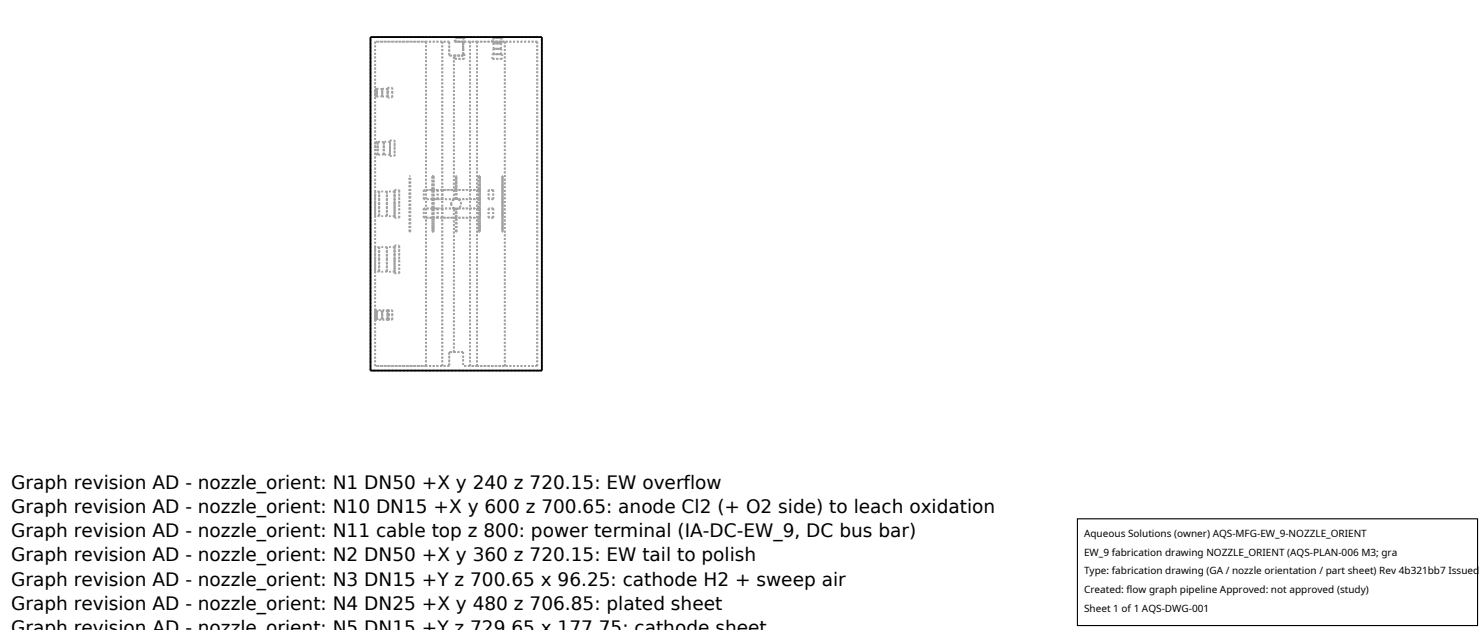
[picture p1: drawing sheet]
<svg xmlns="http://www.w3.org/2000/svg" width="212mm" height="90mm" viewBox="0 0 212 90" stroke-linecap="round" stroke-linejoin="round" font-family="sans-serif">
<defs><g id="words">
<g font-size="2.6">
<text x="1.6" y="69.8">Graph revision AD - nozzle_orient: N1 DN50 +X y 240 z 720.15: EW overflow</text>
<text x="1.6" y="73.3">Graph revision AD - nozzle_orient: N10 DN15 +X y 600 z 700.65: anode Cl2 (+ O2 side) to leach oxidation</text>
<text x="1.6" y="76.7">Graph revision AD - nozzle_orient: N11 cable top z 800: power terminal (IA-DC-EW_9, DC bus bar)</text>
<text x="1.6" y="80.2">Graph revision AD - nozzle_orient: N2 DN50 +X y 360 z 720.15: EW tail to polish</text>
<text x="1.6" y="83.6">Graph revision AD - nozzle_orient: N3 DN15 +Y z 700.65 x 96.25: cathode H2 + sweep air</text>
<text x="1.6" y="87">Graph revision AD - nozzle_orient: N4 DN25 +X y 480 z 706.85: plated sheet</text>
<text x="1.6" y="90.5">Graph revision AD - nozzle orient: N5 DN15 +Y z 729 65 x 177 75: cathode sheet</text>
</g>
<g font-size="1.4">
<text x="154.8" y="76.6">Aqueous Solutions (owner) AQS-MFG-EW_9-NOZZLE_ORIENT</text>
<text x="154.8" y="79.3">EW_9 fabrication drawing NOZZLE_ORIENT (AQS-PLAN-006 M3; gra</text>
<text x="154.8" y="82">Type: fabrication drawing (GA / nozzle orientation / part sheet) Rev 4b321bb7 Issued</text>
<text x="154.8" y="84.7">Created: flow graph pipeline Approved: not approved (study)</text>
<text x="154.8" y="87.4">Sheet 1 of 1 AQS-DWG-001</text>
</g>
</g></defs>
<g fill="none" stroke="#a0a0a0" stroke-width=".26" stroke-dasharray=".3 .3" stroke-linecap="butt">
<path d="M53.6 13.2v-.5M53.6 12.7v1.1M53.6 13.8v-.6M53.8 13.2v-.5M53.8 12.7v1.1M53.8 13.8v-.6M53.8 12.7h-.2M53.8 13.8h-.2M54.6 13.2v-.5M54.6 12.7v1.1M54.6 13.8v-.6M54.6 12.7h-.8"/>
<path d="M54.6 13.8h-.8M55.4 13.2v-.5M55.4 12.7v1.1M55.4 13.8v-.6M55.4 13.2v-.7M55.4 12.5v1.4M55.4 13.9v-.7M55.4 12.7h-.8M55.4 13.8h-.8M55.4 13.9h.6M55.4 12.5h.6M56 13.2v-.7"/>
<path d="M56 12.5v1.4M56 13.9v-.7M60.9 6h-7.3M63.2 6h-9.6M64.2 6v1.9M64.2 6h-1M64.2 7.9h.6M64.2 7.9v-1.9M64.2 6h-3.3M64.9 6v-.7M64.9 5.3h1.4M64.9 6h1.2"/>
<path d="M64.9 7.9h1.2M64.9 8.4h1.4M64.9 8.4v-.5M65.1 5.4h1.1M65.1 6h1M65.1 6v-.6M65.1 5.4v-.1M65.1 5.3h1.1M66.1 6h.2M66.1 6v1.9M66.1 7.9h-1.3M66.1 7.9h-1.9"/>
<path d="M66.1 7.7v.2M66.1 7v.7M66.1 6.2v.8M66.1 6v.2M66.1 6h-1.2M66.1 6.2v-.2M66.1 7v-.8M66.1 7.7v-.7M66.1 7.9h-1.2M66.1 7.7h.2M66.1 7.7h.1M66.1 7h.1"/>
<path d="M66.1 6.2h.1M66.1 6h-1M66.2 7.7h-.1M66.2 7h-.1M66.2 6.2h-.1M66.2 5.4h-1.1M66.2 5.3h-1.1M66.2 7.7v-.7M66.2 7v-.8M66.2 6.2v-.8M66.2 5.3v.1M66.3 6h-.2"/>
<path d="M66.3 5.3h-1.4M66.3 8.4h-1.4M66.3 7.7h-.2M66.3 5.3v.7M66.3 7.7v.7M67.1 6h-1M68.1 6h-2M70.3 6h1.4M70.3 6v-.7M70.3 5.3h1.4M70.3 8.4v-.7M70.3 8.4h1.4"/>
<path d="M70.3 7.7h1.4M70.5 7h1.1M70.5 6.2h1.1M70.5 5.4h1.1M70.5 7.7h1M70.5 7.7v-.7M70.5 7h1M70.5 7v-.8M70.5 6.2h1M70.5 6.2v-.8M70.5 5.4h1M70.5 5.4v-.1"/>
<path d="M70.5 5.3h1M71.5 7.7h-1M71.5 7h-1M71.5 6.2h-1M71.5 5.4h-1M71.5 5.3h-1M71.5 7.7l.1-.7M71.5 7l.1-.8M71.5 6.2l.1-.8M71.5 5.3v.1M71.6 7h-1.1M71.6 6.2h-1.1"/>
<path d="M71.6 5.4h-1.1M71.7 6h-1.4M71.7 5.3h-1.4M71.7 8.4h-1.4M71.7 7.7h-1.4M71.7 5.3v.7M71.7 7.7v.7M72.1 6h-4M76.7 6h-4.6M76.7 6h-9.6M77.4 5.3h-24.5M53.6 21.2v-.9"/>
<path d="M53.6 20.3v1.8M53.6 22.1v-.9M53.6 29.1v-1.8M53.6 27.3v3.6M53.6 30.9v-1.8M53.6 37v-1.7M53.6 35.3v3.5M53.6 38.8v-1.8M53.9 21.2v-.9M53.9 20.3v1.8M53.9 22.1v-.9M53.9 21.2v-1"/>
<path d="M53.9 20.2v1.9M53.9 20.3h-.3M53.9 22.1h-.3M54.2 29.1v-1.7M54.2 27.4v3.4M54.2 30.8v-1.7M54.2 37v-1.7M54.2 35.3v3.5M54.2 38.8v-1.8M54.2 29.1v-1.8M54.2 27.3v3.6M54.2 30.9v-1.8"/>
<path d="M54.2 27.4l-.6-.1M54.2 30.8l-.6 .1M54.2 35.3h-.6M54.2 38.8h-.6M54.8 21.2v-.9M54.8 20.3v1.8M54.8 22.1v-.9M54.8 21.2v-1M54.8 20.2v1.9M54.8 20.3l-.9-.1M54.8 22.1h-.9M55.3 29.1v-1.7"/>
<path d="M55.3 27.4v3.4M55.3 30.8v-1.7M55.3 37v-1.7M55.3 35.3v3.5M55.3 38.8v-1.8M55.3 29.1v-1.8M55.3 27.3v3.6M55.3 30.9v-1.8M55.3 27.4l-1.1-.1M55.3 30.8l-1.1 .1M55.3 35.3h-1.1M55.3 38.8h-1.1"/>
<path d="M55.7 21.2v-.9M55.7 20.3v1.8M55.7 22.1v-.9M55.7 21.2v-1.1M55.7 20.1v2.2M55.7 22.3v-1.1M55.7 20.3l-.9-.1M55.7 22.1h-.9M55.7 22.3h.7M55.7 20.1h.7M56.4 29.1v-1.7M56.4 27.4v3.4"/>
<path d="M56.4 30.8v-1.7M56.4 37v-1.7M56.4 35.3v3.5M56.4 38.8v-1.8M56.4 29.1v-2M56.4 27.1v4M56.4 31.1v-2M56.4 37v-2M56.4 35v4M56.4 39v-2M56.4 21.2v-1.1M56.4 20.1v2.2"/>
<path d="M56.4 22.3v-1.1M56.4 27.4l-1.1-.1M56.4 30.8l-1.1 .1M56.4 35.3h-1.1M56.4 38.8h-1.1M56.4 31.1h.6M56.4 27.1h.6M56.4 39h.6M56.4 35h.6M57 29.1v-2M57 27.1v4M57 31.1v-2"/>
<path d="M57 37v-2M57 35v4M57 39v-2M58.5 33.1h.1M58.5 33.1v-8M58.5 25.1h.1M58.6 33.1v-8M58.6 33.1h-.1M58.6 25.1h-.1M60.5 28.4v-1.3M60.5 31.1v-1.3M61.7 25.1v8"/>
<path d="M61.7 28.4h-1.2M61.7 29.8h-1.2M61.7 27.1h-1.2M61.7 31.1h-1.2M61.7 33.1v-2M61.7 31.1v-1.3M61.7 29.8v-1.4M61.7 28.4v-1.3M61.7 27.1v-2M61.9 25.1v8M61.9 25.1h-.2M61.9 33.1h-.2"/>
<path d="M61.9 28.4h-.2M61.9 29.8h-.2M61.9 27.1h-.2M61.9 31.1h-.2M61.9 33.1v-2M61.9 31.1v-1.3M61.9 29.8v-1.4M61.9 28.4v-1.3M61.9 27.1v-2M62.5 31.1v-1.3M62.5 28.4v-1.3M62.5 28.4h-.6"/>
<path d="M62.5 29.8h-.6M62.5 27.1h-.6M62.5 31.1h-.6M63.2 29.8h-.7M63.2 31.1v-1.3M63.2 31.1h-.7M63.2 27.1h-.7M63.2 28.4v-1.3M63.2 28.4h-.7M64.4 29.1l.2 .5 .5 .2 .5-.2 .3-.5-.2-.5-.5-.2-.5 .2-.3 .5M64.4 29.1l.2 .4 .2 .2M64.8 28.5v-20.6"/>
<path d="M64.8 29.7l.3 .1M64.8 28.5l-.2 .2-.2 .4M64.9 29.8h.5M64.9 29.8h.2M64.9 28.4h-1.7M64.9 28.4h-4.4M64.9 29.8h-4.4M64.9 29.8h-1.7M65.1 28.4l-.3 .1M65.1 28.4v-3.3M65.1 25.1h.1M65.1 33.1h.1"/>
<path d="M65.1 33.1v-3.3M65.1 28.4h-.2M65.1 28.4v-1.3M65.1 27.1v-2M65.1 33.1v-2M65.1 31.1v-1.3M65.1 27.1h-1.9M65.1 31.1h-1.9M65.2 28.4v-3.3M65.2 29.8l.5-.2 .2-.5-.2-.5-.5-.2M65.2 33.1v-3.3M65.2 29.8h.2"/>
<path d="M65.2 25.1h-.1M65.2 28.4v-1.3M65.2 27.1v-2M65.2 33.1v-2M65.2 31.1v-1.3M65.2 33.1h-.1M65.2 27.1h-.1M65.2 31.1h-.1M65.4 28.4h-.5M65.4 28.4h-.2M68.4 25.1v8M68.4 33.1v-2"/>
<path d="M68.4 31.1v-1.3M68.4 29.8v-1.4M68.4 28.4v-1.3M68.4 27.1v-2M68.4 29.8h-3M68.4 31.1h-3.2M68.4 27.1h-3.2M68.4 28.4h-3M68.5 27.1h-.1M68.5 28.4v-1.3M68.5 28.4h-.1M68.5 29.8h-.1"/>
<path d="M68.5 31.1v-1.3M68.5 31.1h-.1M68.5 27.1h-8M68.5 28.4h-3.1M68.5 29.8h-3.1M68.5 31.1h-8M68.6 25.1h-.2M68.6 25.1v8M68.6 33.1h-.2M68.6 33.1v-8M69.8 31.1v-1.3M69.8 28.4v-1.3"/>
<path d="M70.4 31.1v-1.3M70.4 31.1h-.6M70.4 29.8h-.6M70.4 28.4v-1.3M70.4 28.4h-.6M70.4 27.1h-.6M71.7 25.1v8M71.7 33.1v-8M71.8 25.1v8M71.8 33.1h-.1M71.8 25.1h-.1M71.8 33.1v-8"/>
<path d="M52.9 52.9v-47.6M53.6 52.3v-46.3M53.6 45v-.6M53.6 44.4v1.1M53.6 45.5v-.5M53.6 45v.7M53.6 45.7v-1.4M53.6 44.3v.7M53.6 45.7h2M53.6 44.3h2M53.8 45v-.5M53.8 44.5v1"/>
<path d="M53.8 45.5v-.5M53.8 45v-.6M53.8 44.4v1.1M53.8 44.5l-.2-.1M53.8 45.5h-.2M54.6 45v-.5M54.6 44.5v1M54.6 45.5v-.5M54.6 45v-.6M54.6 44.4v1.1M54.6 44.5l-.8-.1M54.6 45.5h-.8"/>
<path d="M55.4 45v-.5M55.4 44.5v1M55.4 45.5v-.5M55.4 45v-.7M55.4 44.3v1.4M55.4 45.7v-.7M55.4 44.5l-.8-.1M55.4 45.5h-.8M55.4 45.7h.6M55.4 44.3h.6M55.6 45v-.7M55.6 44.3v1.4"/>
<path d="M55.6 45.7v-.7M56 45v-.7M56 44.3v1.4M56 45.7v-.7M60.9 52.3h-7.3M60.9 52.3v-46.3M63.2 52.3v-46.3M63.2 52.3h-9.6M64.2 52.3h-1M64.2 50.3v2M64.2 50.3h.6M64.2 52.3h-3.3"/>
<path d="M64.2 52.3v-2M64.8 50.3v-20.6M66.1 50.3h-1.3M66.1 50.3v2M66.1 50.3h-1.9M67.1 52.3h-1M67.1 52.3v-46.3M68.1 52.3h-2M68.1 52.3v-46.3M72.1 52.3v-46.3M72.1 52.3h-4M76.7 52.3h-4.6"/>
<path d="M76.7 52.3h-9.6M76.7 52.3v-46.3M77.4 52.9v-47.6M77.4 52.9h-24.5"/>
</g>
<path d="M52.9 5.3h24.5v47.6h-24.5z" fill="none" stroke="#000" stroke-width=".26"/>
<path d="M153.9 74.1h57.1v15.2h-57.1z" fill="#fff" stroke="#000" stroke-width=".16"/>
<use href="#words"/>
</svg>
